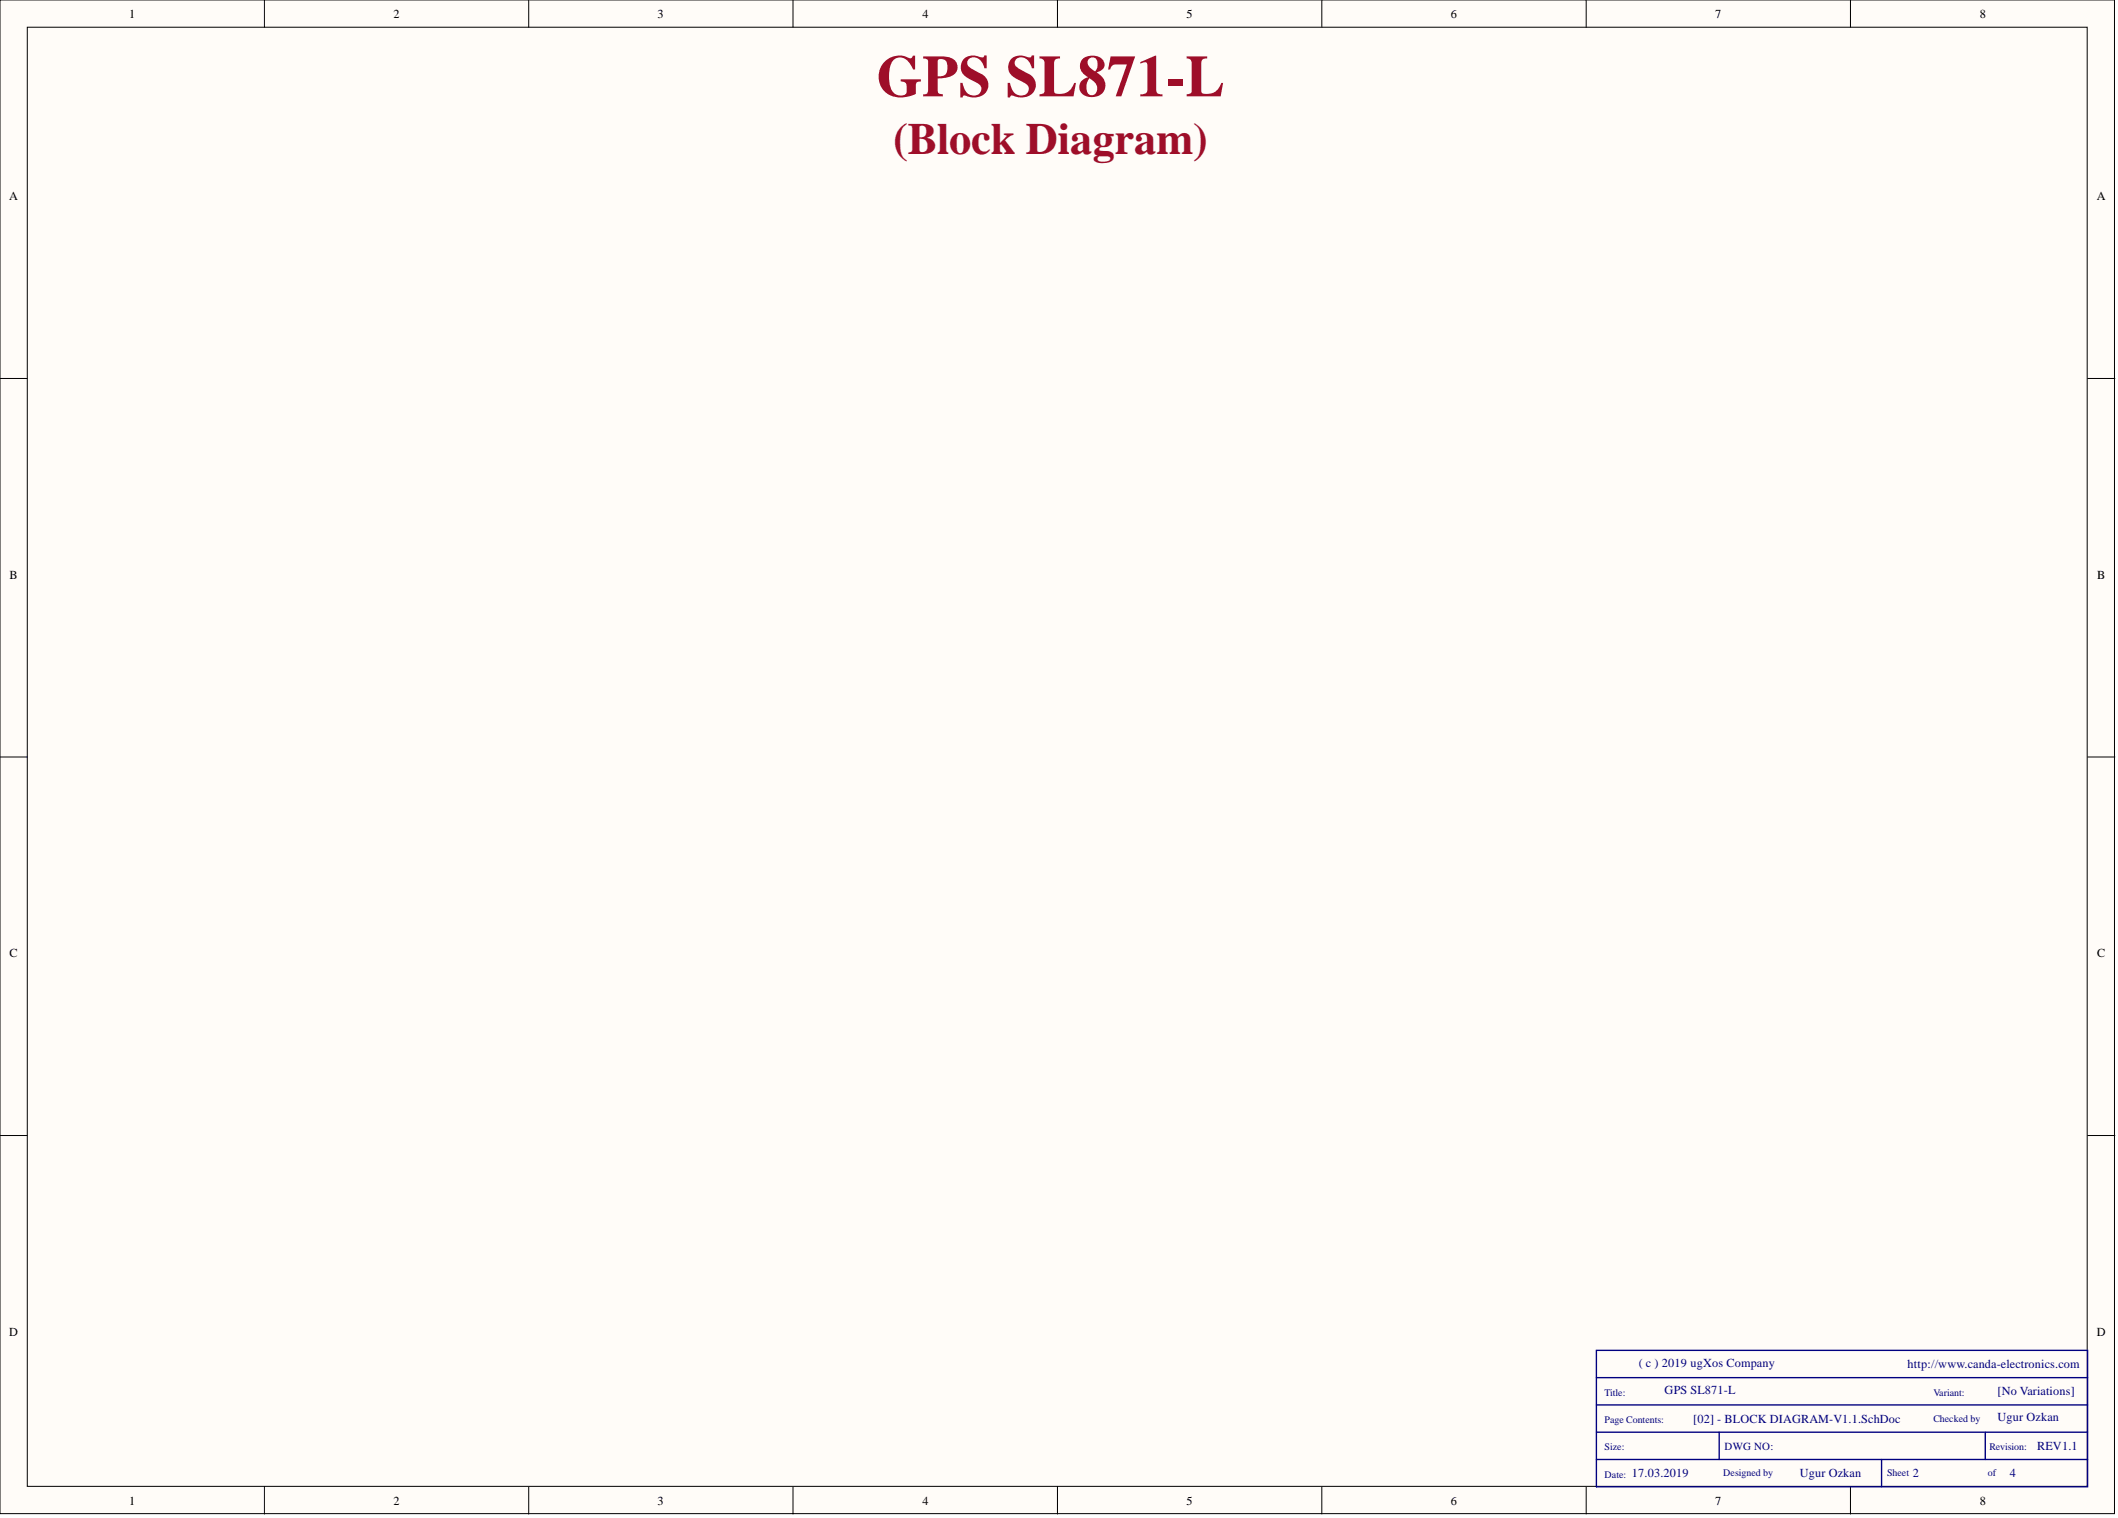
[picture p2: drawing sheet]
<svg xmlns="http://www.w3.org/2000/svg" width="393mm" height="282mm" viewBox="0 0 393 282" stroke-linecap="round" stroke-linejoin="round" font-family="sans-serif">
<defs><g id="words">
<text font-size="11" fill="#9e0e29" x="162.8" y="17.9">GPS SL871-L</text>
<text font-size="8.3" fill="#9e0e29" x="165.9" y="28.6">(Block Diagram)</text>
<g font-size="2.3">
<text x="24" y="3.3">1</text>
<text x="73.1" y="3.3">2</text>
<text x="122.1" y="3.3">3</text>
<text x="171.3" y="3.3">4</text>
<text x="220.4" y="3.3">5</text>
<text x="269.4" y="3.3">6</text>
<text x="318.5" y="3.3">7</text>
<text x="367.7" y="3.3">8</text>
<text x="1.7" y="37.1">A</text>
<text x="389.4" y="37.1">A</text>
<text x="1.8" y="107.5">B</text>
<text x="389.5" y="107.5">B</text>
<text x="1.8" y="177.7">C</text>
<text x="389.5" y="177.7">C</text>
<text x="1.7" y="248">D</text>
<text x="389.4" y="248">D</text>
<text x="24" y="279.4">1</text>
<text x="73.1" y="279.4">2</text>
<text x="122.1" y="279.4">3</text>
<text x="171.3" y="279.4">4</text>
<text x="220.4" y="279.4">5</text>
<text x="269.4" y="279.4">6</text>
<text x="318.5" y="279.4">7</text>
<text x="367.7" y="279.4">8</text>
</g>
<g font-size="2.3" fill="#000080">
<text x="304.3" y="253.8">( c ) 2019 ugXos Company</text>
<text x="354.3" y="254">http://www.canda-electronics.com</text>
<text x="309.1" y="258.8">GPS SL871-L</text>
<text x="371" y="259.1">[No Variations]</text>
<text x="371" y="263.9">Ugur Ozkan</text>
<text x="314.5" y="264.2">[02] - BLOCK DIAGRAM-V1.1.SchDoc</text>
<text x="378.3" y="269.2">REV1.1</text>
<text x="303.1" y="274.3">17.03.2019</text>
<text x="334.2" y="274.3">Ugur Ozkan</text>
<text x="355.3" y="274.3">2</text>
<text x="373.3" y="274.3">4</text>
</g>
<text font-size="2" fill="#000080" x="320.3" y="269.3">DWG NO:</text>
<g font-size="1.9" fill="#000080">
<text x="298" y="259.2">Title:</text>
<text x="359.1" y="264">Checked by</text>
<text x="359.1" y="259.2">Variant:</text>
<text x="298" y="264.3">Page Contents:</text>
<text x="298" y="269.3">Size:</text>
<text x="369.5" y="269.3">Revision:</text>
<text x="298" y="274.4">Date:</text>
<text x="320" y="274.1">Designed by</text>
<text x="350.5" y="274.1">Sheet</text>
<text x="369.2" y="274.1">of</text>
</g>
</g></defs>
<g fill="#fffcf8" stroke="#000" stroke-width=".19">
<path d="M0 0h392.7v281.1h-392.7z"/>
<path d="M5.1 5.1h382.5v270.9h-382.5z"/>
</g>
<g fill="none" stroke="#000" stroke-width=".19">
<path d="M49.1 0v5.1M98.2 0v5.1M147.3 0v5.1M196.4 0v5.1M245.5 0v5.1M294.6 0v5.1M343.7 0v5.1M0 70.3h5.1M387.7 70.3h5.1M0 140.6h5.1M387.7 140.6h5.1M0 210.8h5.1"/>
<path d="M387.7 210.8h5.1M49.1 276.1v5M98.2 276.1v5M147.3 276.1v5M196.4 276.1v5M245.5 276.1v5M294.6 276.1v5M343.7 276.1v5"/>
</g>
<path d="M296.5 250.7h91.2v25.4h-91.2zM296.5 255.8h91.2M296.5 271h91.2M296.5 265.9h91.2M296.5 260.9h91.2M319.3 265.9v5.1M349.4 271v5.1M368.7 265.9v5.1" fill="none" stroke="#000080" stroke-width=".25"/>
<use href="#words"/>
</svg>
